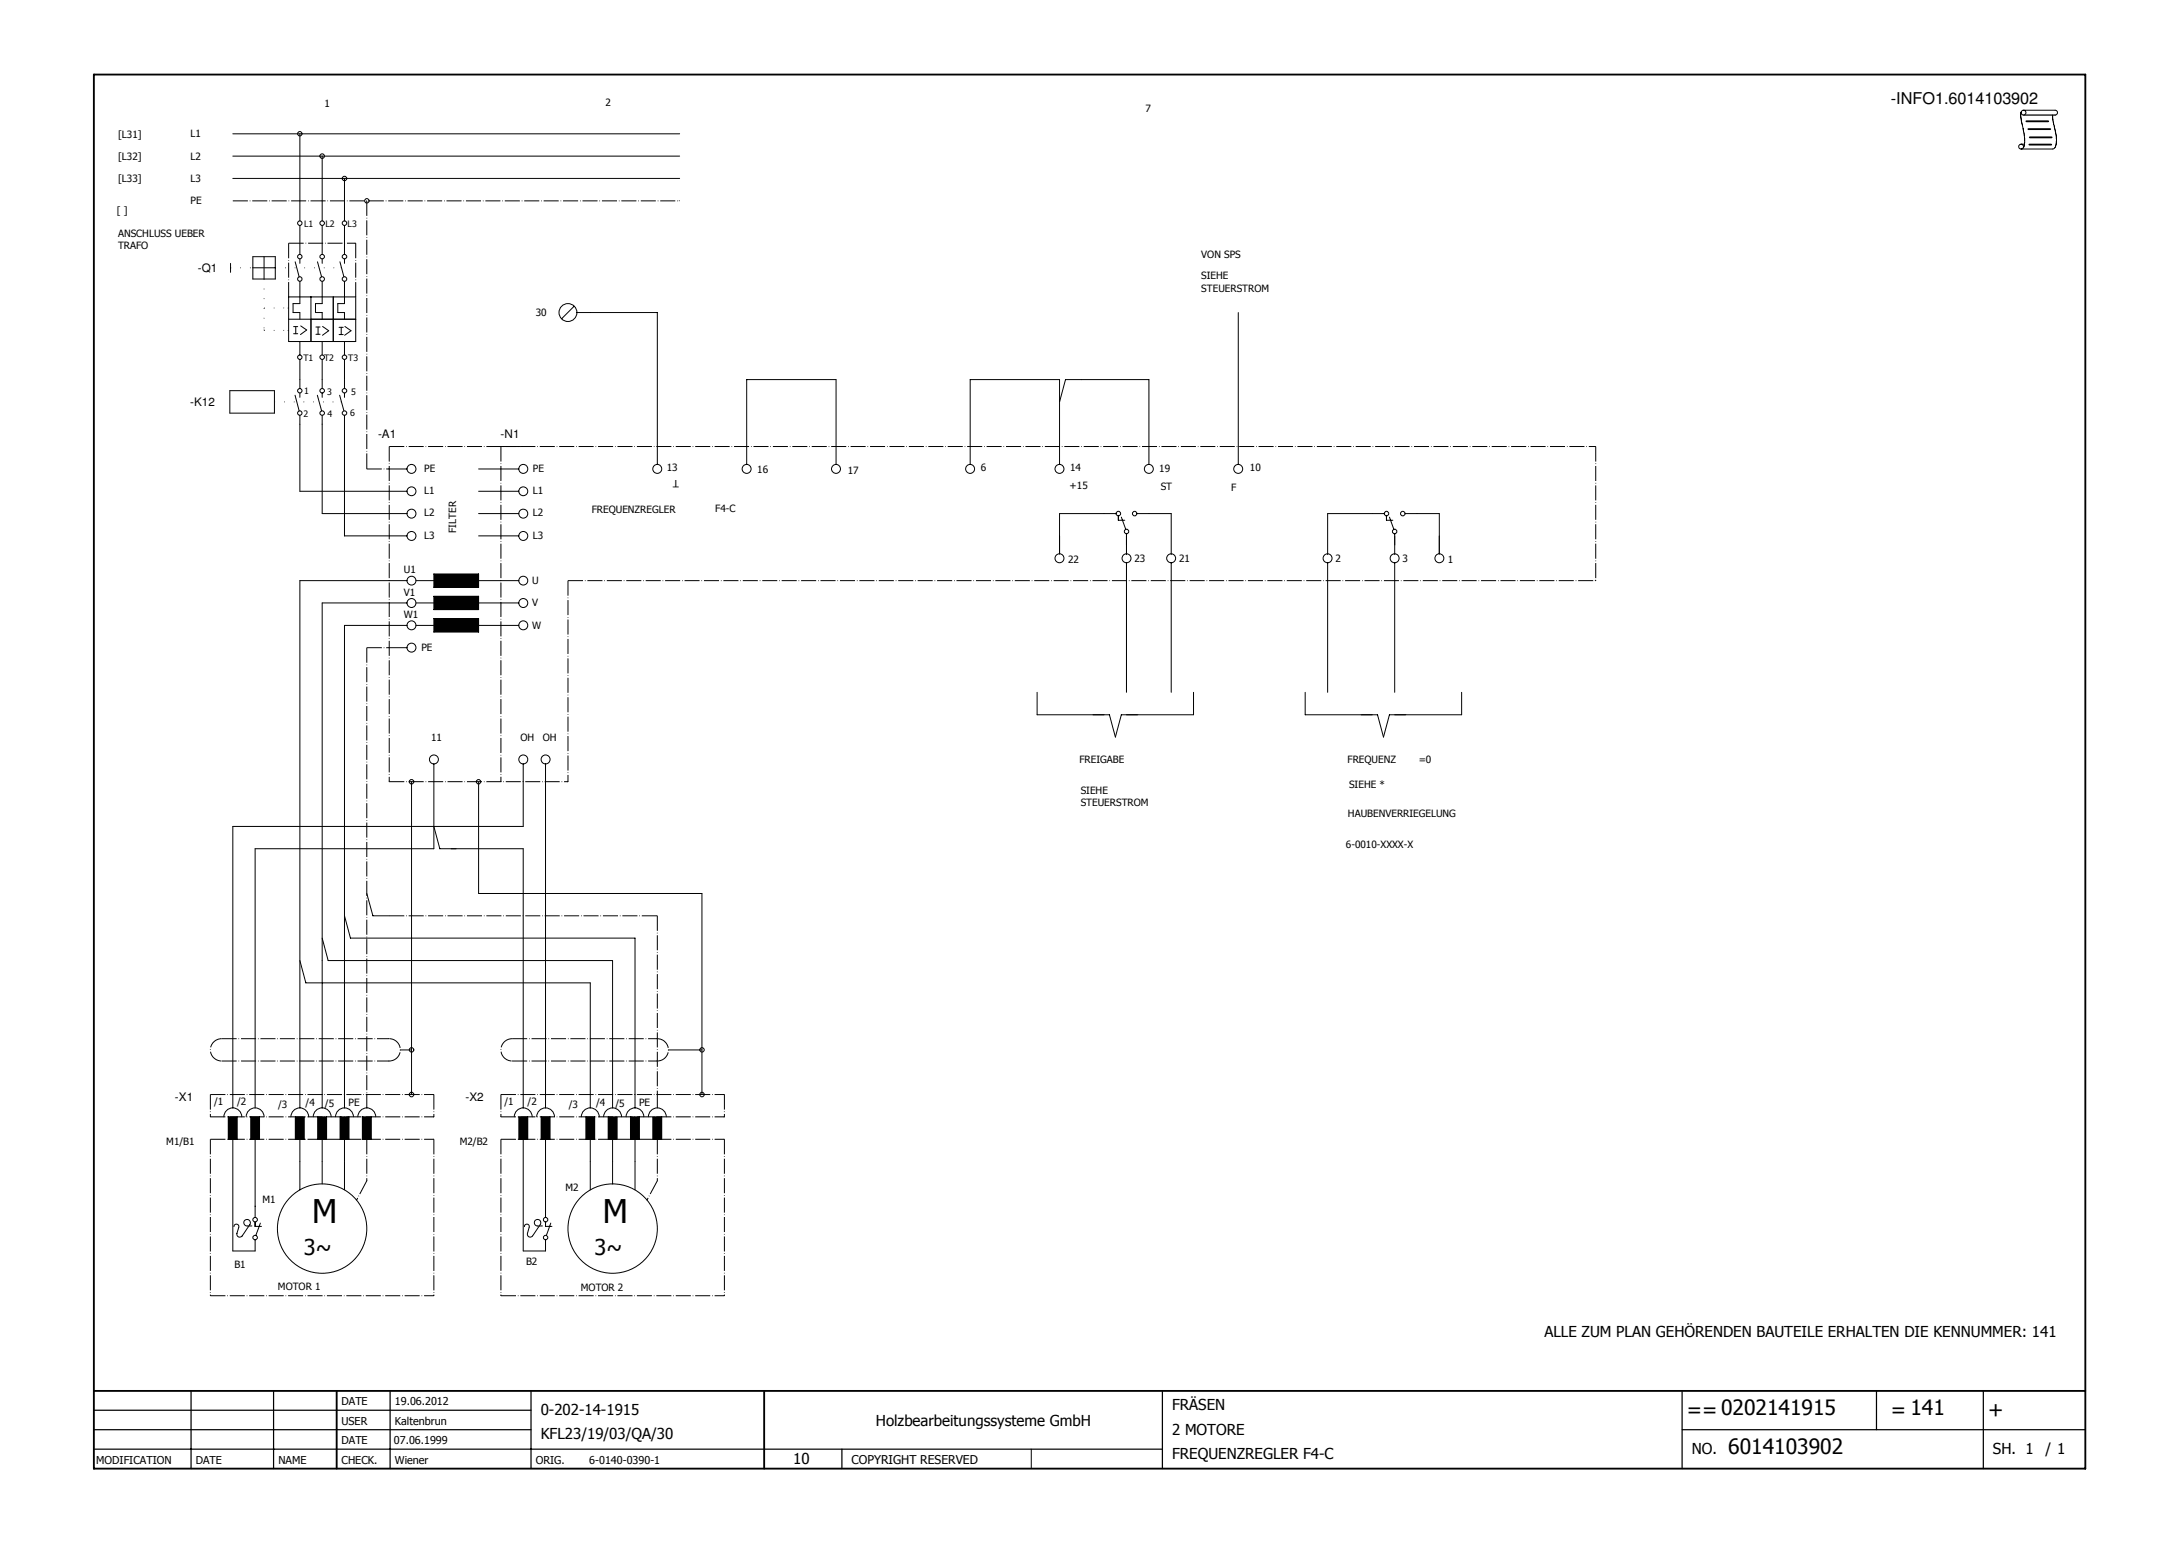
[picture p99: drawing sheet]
<svg xmlns="http://www.w3.org/2000/svg" width="297mm" height="211mm" viewBox="0 0 297 211" stroke-linecap="round" stroke-linejoin="round" font-family="sans-serif">
<defs><g id="words">
<g font-size="4.4">
<text x="42.6" y="166.7">M</text>
<text x="82.2" y="166.7">M</text>
</g>
<g font-size="3">
<text x="41.4" y="171.1">3~</text>
<text x="81" y="171.1">3~</text>
</g>
<g font-size="2.9">
<text x="230" y="193.2">==0202141915</text>
<text x="257.8" y="193.2">= 141</text>
<text x="271" y="193.2">+</text>
<text x="235.6" y="198.2">6014103902</text>
</g>
<text font-size="2.2" x="257.8" y="14.2">-INFO1.6014103902</text>
<g font-size="2.1">
<text x="210.5" y="182.3">ALLE ZUM PLAN GEHÖRENDEN BAUTEILE ERHALTEN DIE KENNUMMER: 141</text>
<text x="73.7" y="192.9">0-202-14-1915</text>
<text x="73.7" y="196.2">KFL23/19/03/QA/30</text>
<text x="119.4" y="194.4">Holzbearbeitungssysteme GmbH</text>
<text x="159.8" y="192.2">FRÄSEN</text>
<text x="159.8" y="195.5">2 MOTORE</text>
<text x="108.1" y="199.5">10</text>
<text x="159.8" y="198.9">FREQUENZREGLER F4-C</text>
<text x="230.6" y="198.2">NO.</text>
<text x="271.7" y="198.2">SH. 1</text>
<text x="278.8" y="198.2">/ 1</text>
</g>
<text font-size="1.7" x="116.1" y="199.5">COPYRIGHT RESERVED</text>
<g font-size="1.6">
<text x="27" y="37">-Q1</text>
<text x="25.9" y="55.3">-K12</text>
<text x="51.5" y="59.6">-A1</text>
<text x="68.2" y="59.6">-N1</text>
<text x="23.8" y="150">-X1</text>
<text x="63.4" y="150">-X2</text>
</g>
<g font-size="1.5">
<text x="46.6" y="191.6">DATE</text>
<text x="53.8" y="191.6">19.06.2012</text>
<text x="46.6" y="194.2">USER</text>
<text x="46.6" y="196.9">DATE</text>
<text x="53.7" y="196.9">07.06.1999</text>
<text x="53.8" y="194.2">Kaltenbrun</text>
<text x="13.1" y="199.5">MODIFICATION</text>
<text x="26.7" y="199.5">DATE</text>
<text x="38" y="199.5">NAME</text>
<text x="46.6" y="199.5">CHECK.</text>
<text x="53.8" y="199.5">Wiener</text>
<text x="73" y="199.5">ORIG.</text>
<text x="80.3" y="199.5">6-0140-0390-1</text>
</g>
<g font-size="1.4">
<text x="44.2" y="14.6">1</text>
<text x="82.6" y="14.4">2</text>
<text x="156.2" y="15.3">7</text>
<text x="16.1" y="18.8">[L31]</text>
<text x="16.1" y="21.8">[L32]</text>
<text x="26" y="18.7">L1</text>
<text x="26" y="21.7">L2</text>
<text x="15.9" y="29.1">[ ]</text>
<text x="16.1" y="24.8">[L33]</text>
<text x="26" y="27.8">PE</text>
<text x="26" y="24.8">L3</text>
<text x="16.1" y="32.4">ANSCHLUSS UEBER</text>
<text x="16.1" y="34">TRAFO</text>
<text x="163.8" y="35.2">VON SPS</text>
<text x="163.8" y="38.1">SIEHE</text>
<text x="163.8" y="39.7">STEUERSTROM</text>
<text x="73" y="43.1">30</text>
<text x="57.8" y="64.3">PE</text>
<text x="72.6" y="64.3">PE</text>
<text x="90.9" y="64.2">13</text>
<text x="92.6" y="65.5" transform="rotate(-180 92.6 65.5)">T</text>
<text x="103.2" y="64.4">16</text>
<text x="115.6" y="64.5">17</text>
<text x="133.7" y="64.3">6</text>
<text x="145.9" y="64.3">14</text>
<text x="158" y="64.4">19</text>
<text x="170.4" y="64.1">10</text>
<text x="57.8" y="67.3">L1</text>
<text x="57.8" y="70.4">L2</text>
<text x="72.6" y="67.4">L1</text>
<text x="72.6" y="70.4">L2</text>
<text x="80.7" y="69.9">FREQUENZREGLER</text>
<text x="97.5" y="69.8">F4-C</text>
<text x="145.8" y="66.7">+15</text>
<text x="158.2" y="66.8">ST</text>
<text x="167.8" y="67">F</text>
<text x="57.8" y="73.4">L3</text>
<text x="62.2" y="72.6" transform="rotate(-90 62.2 72.6)">FILTER</text>
<text x="72.6" y="73.5">L3</text>
<text x="145.6" y="76.7">22</text>
<text x="154.6" y="76.6">23</text>
<text x="160.7" y="76.6">21</text>
<text x="182" y="76.6">2</text>
<text x="191.2" y="76.6">3</text>
<text x="197.4" y="76.7">1</text>
<text x="55.1" y="81.2">V1</text>
<text x="55.1" y="78.2">U1</text>
<text x="72.5" y="79.6">U</text>
<text x="72.5" y="82.6">V</text>
<text x="55.1" y="84.2">W1</text>
<text x="57.4" y="88.7">PE</text>
<text x="72.5" y="85.7">W</text>
<text x="58.8" y="101">11</text>
<text x="70.9" y="101">OH</text>
<text x="74" y="101">OH</text>
<text x="147.1" y="104">FREIGABE</text>
<text x="183.7" y="104">FREQUENZ</text>
<text x="183.9" y="107.3">SIEHE *</text>
<text x="193.4" y="104">=0</text>
<text x="147.3" y="108.2">SIEHE</text>
<text x="147.3" y="109.8">STEUERSTROM</text>
<text x="183.8" y="111.4">HAUBENVERRIEGELUNG</text>
<text x="183.5" y="115.5">6-0010-XXXX-X</text>
<text x="29.2" y="150.7">/1</text>
<text x="32.3" y="150.7">/2</text>
<text x="37.9" y="151">/3</text>
<text x="41.7" y="150.8">/4</text>
<text x="44.3" y="150.8">/5</text>
<text x="47.5" y="150.7">PE</text>
<text x="68.8" y="150.7">/1</text>
<text x="71.9" y="150.7">/2</text>
<text x="77.5" y="151">/3</text>
<text x="81.3" y="150.8">/4</text>
<text x="83.9" y="150.8">/5</text>
<text x="87.1" y="150.7">PE</text>
<text x="22.7" y="156">M1/B1</text>
<text x="62.7" y="156.1">M2/B2</text>
<text x="35.8" y="164">M1</text>
<text x="77.1" y="162.3">M2</text>
<text x="32" y="172.8">B1</text>
<text x="71.7" y="172.5">B2</text>
<text x="37.9" y="175.8">MOTOR 1</text>
<text x="79.2" y="176">MOTOR 2</text>
</g>
<g font-size="1.2">
<text x="41.5" y="30.9">L1</text>
<text x="44.4" y="30.9">L2</text>
<text x="47.4" y="30.9">L3</text>
<text x="41.4" y="49.2">T1</text>
<text x="41.5" y="53.7">1</text>
<text x="44.2" y="49.2">T2</text>
<text x="44.6" y="53.8">3</text>
<text x="47.5" y="49.2">T3</text>
<text x="47.9" y="53.9">5</text>
<text x="41.4" y="56.8">2</text>
<text x="44.7" y="56.8">4</text>
<text x="47.7" y="56.7">6</text>
</g>
</g></defs>
<path d="M203 10l-190.4 190.4M12.7 112.2l125.9 88.2" fill="none" stroke="#fff" stroke-width=".14"/>
<path d="M12.8 10.2h271.5v190h-271.5zM12.8 189.6h271.5M45.9 189.6v10.6M104.2 189.6v10.6" fill="none" stroke="#010101" stroke-width=".25"/>
<g fill="none" stroke="#010101" stroke-width=".17">
<path d="M12.8 194.9h59.6M12.8 192.2h59.6M12.8 197.5h145.7M26 189.6v10.6M37.3 189.6v10.6M53.2 189.6v10.6M72.4 189.6v10.6M114.8 197.5v2.7M158.5 189.6v10.6M229.3 194.9h55M229.3 189.6v10.6M255.8 189.6v5.3"/>
<path d="M270.4 189.6v10.6"/>
</g>
<path d="M73.2 152.2a1.21 1.21 0 0 1 1.2-1.2 1.21 1.21 0 0 1 1.2 1.2M73.8 152.2h1.2v3.1h-1.2zM74.4 149.2v1.8M72.1 167.3l-.2 .8M140.6 197.5v2.7" fill="none" stroke="#010101" stroke-width=".14"/>
<path d="M73.8 152.2h1.2v3.1h-1.2z" fill="#010101"/>
<path d="M70.7 152.2h1.2v3.1h-1.2z" fill="none" stroke="#010101" stroke-width=".14"/>
<path d="M70.7 152.2h1.2v3.1h-1.2z" fill="#010101"/>
<g fill="none" stroke="#010101" stroke-width=".14">
<path d="M132.3 60.9v2.4M144.4 73.1v2.4M150.5 70h1.6M152.5 70.3v.6h.8M152.9 70.5l.6 1.7M153.6 72.8v1.5M153.6 76.7v2.5M155 70h1.6M159.7 76.7v2.5M149 97.4h2.2l.8 3.1 .9-3.1h2.2M74.4 104.1v2.5M70.1 152.2a1.22 1.22 0 0 1 1.2-1.2 1.22 1.22 0 0 1 1.2 1.2"/>
<path d="M71.3 149.2v1.8M73.6 166.9l-1 1.6a.39 .39 0 0 1-.5 .1 .39 .39 0 0 1-.2-.5"/>
<circle cx="132.2" cy="63.9" r=".61"/>
<circle cx="144.4" cy="76.1" r=".61"/>
<circle cx="152.5" cy="70" r=".31"/>
<circle cx="153.6" cy="72.4" r=".31"/>
<circle cx="153.6" cy="76.1" r=".61"/>
<circle cx="154.7" cy="70" r=".3"/>
<circle cx="159.7" cy="76.1" r=".61"/>
<circle cx="74.4" cy="103.5" r=".61"/>
</g>
<path d="M28.7 149.2v3" fill="none" stroke="#010101" stroke-width=".14" stroke-dasharray="2.1 .3 .1 .3" stroke-linecap="butt"/>
<path d="M28.6 152.1h.1v.2z" fill="#010101"/>
<g fill="none" stroke="#010101" stroke-width=".14">
<path d="M144.4 60.9v2.4"/>
<circle cx="144.4" cy="63.9" r=".61"/>
</g>
<path d="M28.7 149.2h30.4" fill="none" stroke="#010101" stroke-width=".14" stroke-dasharray="2.1 .3 .1 .3" stroke-linecap="butt"/>
<path d="M59 149.2h.2h-.2z" fill="#010101"/>
<g fill="none" stroke="#010101" stroke-width=".14">
<path d="M168.8 60.9v2.4M73.6 166.9a.44 .44 0 0 0-.1-.6 .44 .44 0 0 0-.7 .3 .44 .44 0 0 0 .5 .5"/>
<circle cx="168.8" cy="63.9" r=".61"/>
</g>
<path d="M28.7 152.2h30.4" fill="none" stroke="#010101" stroke-width=".14" stroke-dasharray="2.1 .3 .1 .3" stroke-linecap="butt"/>
<path d="M59 152.2l.2 .1h-.2z" fill="#010101"/>
<g fill="none" stroke="#010101" stroke-width=".14">
<path d="M156.6 60.9v2.4M73.3 167.1h.6"/>
<circle cx="156.6" cy="63.9" r=".61"/>
</g>
<path d="M28.7 155.3v21.3" fill="none" stroke="#010101" stroke-width=".14" stroke-dasharray="2.1 .3 .1 .3" stroke-linecap="butt"/>
<path d="M28.6 176.5h.1v.2z" fill="#010101"/>
<path d="M147.5 51.7h-2.3l-.8 3.1" fill="none" stroke="#010101" stroke-width=".14"/>
<path d="M28.7 176.6h30.4" fill="none" stroke="#010101" stroke-width=".14" stroke-dasharray="2.1 .3 .1 .3" stroke-linecap="butt"/>
<path d="M59 176.6l.2 .1h-.2z" fill="#010101"/>
<g fill="none" stroke="#010101" stroke-width=".14">
<path d="M187.1 70h1.6M189 70.3v.6h.9M189.4 70.5l.6 1.7M190.1 72.8v1.5M191.5 70h1.7M196.2 73.1v2.4M74.4 106.6v42.6M74.4 155.3v9.1"/>
<circle cx="189" cy="70" r=".31"/>
<circle cx="190.1" cy="72.4" r=".3"/>
<circle cx="191.2" cy="70" r=".31"/>
<circle cx="196.2" cy="76.1" r=".61"/>
</g>
<path d="M30.2 141.6h22.9" fill="none" stroke="#010101" stroke-width=".14" stroke-dasharray="2.1 .3 .1 .3" stroke-linecap="butt"/>
<path d="M52.9 141.6h.2h-.2z" fill="#010101"/>
<g fill="none" stroke="#010101" stroke-width=".14">
<path d="M190.1 76.7v2.5"/>
<circle cx="190.1" cy="76.1" r=".61"/>
</g>
<path d="M77.4 79.2h140.1" fill="none" stroke="#010101" stroke-width=".14" stroke-dasharray="2.1 .3 .1 .3" stroke-linecap="butt"/>
<path d="M217.4 79.1l.2 .1h-.2z" fill="#010101"/>
<g fill="none" stroke="#010101" stroke-width=".14">
<path d="M181 76.7v2.5"/>
<circle cx="181" cy="76.1" r=".61"/>
</g>
<path d="M77.4 79.2v27.4M30.2 141.6a1.52 1.52 0 0 0-1.5 1.5 1.52 1.52 0 0 0 1.5 1.5" fill="none" stroke="#010101" stroke-width=".14" stroke-dasharray="2.1 .3 .1 .3" stroke-linecap="butt"/>
<path d="M77.4 106.4h.1l-.1 .2z" fill="#010101"/>
<g fill="none" stroke="#010101" stroke-width=".14">
<path d="M31.7 18.2h60.9M31.7 21.3h60.9M31.7 24.3h60.9M53.1 63.9h2.4M185.6 97.4h2.2l.8 3.1 .8-3.1h2.2"/>
<circle cx="56.1" cy="63.9" r=".61"/>
</g>
<path d="M31.7 27.4h60.9" fill="none" stroke="#010101" stroke-width=".14" stroke-dasharray="2.1 .3 .1 .3" stroke-linecap="butt"/>
<path d="M92.5 27.3l.2 .1h-.2z" fill="#010101"/>
<g fill="none" stroke="#010101" stroke-width=".14">
<path d="M80.5 42.6h9.1v18.3M53.1 67h2.4M53.1 70h2.4M53.1 73.1h2.4M53.1 79.2h2.4M68.3 67h2.4M68.3 70h2.4M68.3 73.1h2.4M68.3 79.2h2.4M68.3 63.9h2.4M53.1 82.2h2.4M53.1 85.3h2.4"/>
<path d="M53.1 88.3h2.4M68.3 82.2h2.4M68.3 85.3h2.4M59.1 115.7h-24.3v33.5M71.3 112.7h-39.6v36.5M50 127.9h36.6v21.3M80.5 134v15.2M83.5 130.9v18.3M31.7 155.3v15.2h3.1v-1.5M34.8 155.3v10.7M80.5 155.3v3M83.5 155.3v3"/>
<path d="M86.6 155.3v3M34.3 167.1h-.6a.45 .45 0 0 1-.5-.5 .45 .45 0 0 1 .7-.4 .45 .45 0 0 1 .2 .7l-1.1 1.6a.4 .4 0 0 1-.5 .1 .4 .4 0 0 1-.2-.5l.3-.8a.34 .34 0 0 0-.3-.4 .34 .34 0 0 0-.4 .3M34.8 166.6v.6h.8M35.5 166.7l-.6 1.7"/>
<circle cx="56.1" cy="70" r=".61"/>
<circle cx="56.1" cy="73.1" r=".61"/>
<circle cx="56.1" cy="67" r=".6"/>
<circle cx="56.1" cy="79.2" r=".6"/>
<circle cx="71.3" cy="63.9" r=".61"/>
<circle cx="71.3" cy="70" r=".61"/>
<circle cx="71.3" cy="73.1" r=".61"/>
<circle cx="71.3" cy="67" r=".61"/>
<circle cx="71.3" cy="79.2" r=".61"/>
<circle cx="56.1" cy="88.3" r=".61"/>
<circle cx="56.1" cy="85.2" r=".61"/>
<circle cx="56.1" cy="82.2" r=".61"/>
<circle cx="71.3" cy="85.2" r=".61"/>
<circle cx="71.3" cy="82.2" r=".61"/>
<circle cx="65.2" cy="106.6" r=".3"/>
<circle cx="34.8" cy="166.3" r=".31"/>
<circle cx="34.8" cy="168.7" r=".31"/>
</g>
<path d="M69.8 144.6h19.8M89.6 144.6a1.52 1.52 0 0 0 1.5-1.5 1.52 1.52 0 0 0-1.5-1.5" fill="none" stroke="#010101" stroke-width=".14" stroke-dasharray="2.1 .3 .1 .3" stroke-linecap="butt"/>
<path d="M89.5 144.6h.1l-.1 .1z" fill="#010101"/>
<g fill="none" stroke="#010101" stroke-width=".14">
<path d="M74.4 164.4v1.6M74.4 166.6v.6h.8M74.4 169v1.5M75.1 166.7l-.6 1.7"/>
<circle cx="74.4" cy="166.3" r=".31"/>
<circle cx="74.4" cy="168.7" r=".3"/>
</g>
<path d="M89.6 124.8v24.4" fill="none" stroke="#010101" stroke-width=".14" stroke-dasharray="2.1 .3 .1 .3" stroke-linecap="butt"/>
<path d="M89.6 149.1v.1z" fill="#010101"/>
<g fill="none" stroke="#010101" stroke-width=".14">
<path d="M40.9 18.2v9.2M40.9 57.8v9.2h12.2M59.1 104.1v2.5M59.1 112.7l.9 3h2.2M40.9 130.9l.8 3.1h2.2M43.9 127.9l.8 3h2.3M50 121.8l.8 3h2.3M95.7 121.8v27.4M91.1 143.1h4.6"/>
<circle cx="59.2" cy="103.5" r=".61"/>
</g>
<path d="M98.7 149.2v3" fill="none" stroke="#010101" stroke-width=".14" stroke-dasharray="2.1 .3 .1 .3" stroke-linecap="butt"/>
<path d="M98.7 152.1h.1l-.1 .2z" fill="#010101"/>
<path d="M40.9 79.2v70M47 124.8l.8 3.1h2.2" fill="none" stroke="#010101" stroke-width=".14"/>
<path d="M68.3 155.3h30.4" fill="none" stroke="#010101" stroke-width=".14" stroke-dasharray="2.1 .3 .1 .3" stroke-linecap="butt"/>
<path d="M98.6 155.2l.2 .1h-.2z" fill="#010101"/>
<g fill="none" stroke="#010101" stroke-width=".14">
<path d="M40.9 155.3v3"/>
<circle cx="56.1" cy="106.6" r=".31"/>
</g>
<path d="M98.7 155.3v21.3" fill="none" stroke="#010101" stroke-width=".14" stroke-dasharray="2.1 .3 .1 .3" stroke-linecap="butt"/>
<path d="M98.7 176.5h.1l-.1 .2z" fill="#010101"/>
<g fill="none" stroke="#010101" stroke-width=".14">
<path d="M43.9 21.3v6.1M47 24.3v3.1M43.9 57.8v12.2h9.2M47 57.8v15.3h6.1M78.3 41.7l-1.7 1.8M78.6 42.6h1.9M89.6 60.9v2.4M101.8 60.9v-9.2h12.2v9.2M132.3 60.9v-9.2h12.1v9.2M150.5 70h-6.1v5.5M43.9 82.2v67M47 85.3v63.9"/>
<path d="M141.4 94.4v3h9.1M43.9 134h36.6M47 130.9h36.5M43.9 155.3v3M47 155.3v3"/>
<circle cx="77.4" cy="42.6" r="1.22"/>
<circle cx="89.6" cy="63.9" r=".61"/>
</g>
<path d="M50 63.9h3.1" fill="none" stroke="#010101" stroke-width=".14" stroke-dasharray="2.1 .3 .1 .3" stroke-linecap="butt"/>
<path d="M52.9 63.9h.2l-.2 .1z" fill="#010101"/>
<path d="M50 27.4v36.5" fill="none" stroke="#010101" stroke-width=".14" stroke-dasharray="2.1 .3 .1 .3" stroke-linecap="butt"/>
<path d="M50 63.8h.1l-.1 .2z" fill="#010101"/>
<g fill="none" stroke="#010101" stroke-width=".14">
<path d="M275.5 15.3a6.9 6.9 0 0 0 .3 2.4v.2a3.6 3.6 0 0 1 0 2.2M275.5 19.7h.5M275.8 15h4.3a.33 .33 0 0 1 .4 .4 .33 .33 0 0 1-.4 .3M279.8 15.7l.2 1.2a5.3 5.3 0 0 1 .1 3.2l-.3 .2h-4.3M153.6 73.1v2.5"/>
<circle cx="275.5" cy="20" r=".33"/>
<circle cx="275.8" cy="15.4" r=".33"/>
</g>
<path d="M275.9 15.7h4.3" fill="none" stroke="#010101" stroke-width=".17"/>
<path d="M276.2 16.5h3M276.5 17.6h3M276.6 19.7h3M276.7 18.7h3" fill="none" stroke="#010101" stroke-width=".25"/>
<path d="M50 88.3v60.9" fill="none" stroke="#010101" stroke-width=".14" stroke-dasharray="2.1 .3 .1 .3" stroke-linecap="butt"/>
<path d="M50 149.1h.1l-.1 .1z" fill="#010101"/>
<path d="M153.6 79.2v15.2M153.6 97.4h9.1" fill="none" stroke="#010101" stroke-width=".14"/>
<path d="M53.1 60.9h18.2" fill="none" stroke="#010101" stroke-width=".14" stroke-dasharray="2.1 .3 .1 .3" stroke-linecap="butt"/>
<path d="M71.2 60.8l.2 .1h-.2z" fill="#010101"/>
<path d="M53.1 60.9v45.7" fill="none" stroke="#010101" stroke-width=".14" stroke-dasharray="2.1 .3 .1 .3" stroke-linecap="butt"/>
<path d="M53 106.4h.1v.2z" fill="#010101"/>
<path d="M147.5 51.7h9.1v9.2M40.9 79.2h12.2M43.9 82.2h9.2M47 85.3h6.1" fill="none" stroke="#010101" stroke-width=".14"/>
<path d="M50 88.3h3.1" fill="none" stroke="#010101" stroke-width=".14" stroke-dasharray="2.1 .3 .1 .3" stroke-linecap="butt"/>
<path d="M52.9 88.3h.2h-.2z" fill="#010101"/>
<path d="M156.6 70h3.1" fill="none" stroke="#010101" stroke-width=".14"/>
<path d="M53.1 106.6h24.3" fill="none" stroke="#010101" stroke-width=".14" stroke-dasharray="2.1 .3 .1 .3" stroke-linecap="butt"/>
<path d="M77.3 106.5l.2 .1h-.2z" fill="#010101"/>
<path d="M53.1 124.8h36.5" fill="none" stroke="#010101" stroke-width=".14" stroke-dasharray="2.1 .3 .1 .3" stroke-linecap="butt"/>
<path d="M89.5 124.8h.1l-.1 .1z" fill="#010101"/>
<path d="M159.7 70v5.6" fill="none" stroke="#010101" stroke-width=".14"/>
<path d="M30.2 144.6h22.9M53.1 144.6a1.52 1.52 0 0 0 1.5-1.5 1.52 1.52 0 0 0-1.5-1.5" fill="none" stroke="#010101" stroke-width=".14" stroke-dasharray="2.1 .3 .1 .3" stroke-linecap="butt"/>
<path d="M52.9 144.6h.2l-.2 .1z" fill="#010101"/>
<path d="M168.8 42.6v18.3M56.7 79.2h2.4M59.1 78.2h6.1v1.9h-6.1zM159.7 79.2v15.2M181 70v5.6M181 79.2v15.2M56.7 82.2h2.4M56.7 85.3h2.4M162.7 94.4v3M177.9 94.4v3h9.2M56.1 106.6v42.6M54.6 143.1h1.5" fill="none" stroke="#010101" stroke-width=".14"/>
<path d="M59.1 78.2h6.1v1.9h-6.1z" fill="#010101"/>
<path d="M181 70h6.1M59.1 81.3h6.1v1.8h-6.1z" fill="none" stroke="#010101" stroke-width=".14"/>
<path d="M59.1 81.3h6.1v1.8h-6.1z" fill="#010101"/>
<path d="M59.1 84.3h6.1v1.9h-6.1z" fill="none" stroke="#010101" stroke-width=".14"/>
<path d="M59.1 84.3h6.1v1.9h-6.1z" fill="#010101"/>
<path d="M190.1 73.1v2.5M190.1 79.2v15.2M59.1 106.6v9.1" fill="none" stroke="#010101" stroke-width=".14"/>
<path d="M59.1 149.2v3" fill="none" stroke="#010101" stroke-width=".14" stroke-dasharray="2.1 .3 .1 .3" stroke-linecap="butt"/>
<path d="M59.1 152.1h.1l-.1 .2z" fill="#010101"/>
<path d="M190.1 97.4h9.1" fill="none" stroke="#010101" stroke-width=".14"/>
<path d="M28.7 155.3h30.4" fill="none" stroke="#010101" stroke-width=".14" stroke-dasharray="2.1 .3 .1 .3" stroke-linecap="butt"/>
<path d="M59 155.2l.2 .1h-.2z" fill="#010101"/>
<path d="M59.1 155.3v21.3" fill="none" stroke="#010101" stroke-width=".14" stroke-dasharray="2.1 .3 .1 .3" stroke-linecap="butt"/>
<path d="M59.1 176.5h.1l-.1 .2z" fill="#010101"/>
<path d="M193.2 70h3v5.5M199.2 94.4v3M61.5 115.7h9.8M65.2 106.6v15.2" fill="none" stroke="#010101" stroke-width=".14"/>
<path d="M217.5 60.9v18.3" fill="none" stroke="#010101" stroke-width=".14" stroke-dasharray="2.1 .3 .1 .3" stroke-linecap="butt"/>
<path d="M217.5 79h.1l-.1 .2z" fill="#010101"/>
<g fill="none" stroke="#010101" stroke-width=".14">
<path d="M65.2 121.8h30.5"/>
<circle cx="40.9" cy="18.2" r=".3"/>
</g>
<path d="M68.3 60.9h149.2" fill="none" stroke="#010101" stroke-width=".14" stroke-dasharray="2.1 .3 .1 .3" stroke-linecap="butt"/>
<path d="M217.4 60.8l.2 .1h-.2z" fill="#010101"/>
<path d="M68.3 60.9v45.7" fill="none" stroke="#010101" stroke-width=".14" stroke-dasharray="2.1 .3 .1 .3" stroke-linecap="butt"/>
<path d="M68.2 106.4h.1v.2z" fill="#010101"/>
<g fill="none" stroke="#010101" stroke-width=".14">
<path d="M31.3 53.3v3M40.2 53.9l.6 2.1M40.9 51.7v1.3M43.9 53.6v.6M43.9 56.6v1.2M47 53.6v.6M65.2 63.9h3.1"/>
<circle cx="43.9" cy="21.3" r=".31"/>
<circle cx="47" cy="24.3" r=".31"/>
<circle cx="40.9" cy="53.3" r=".3"/>
<circle cx="43.9" cy="53.3" r=".31"/>
<circle cx="47" cy="56.3" r=".31"/>
</g>
<path d="M37.4 54.8h9.2" fill="none" stroke="#010101" stroke-width=".14" stroke-dasharray=".1 1.2 .1 1.2" stroke-linecap="butt"/>
<path d="M46.4 54.7l.2 .1h-.2z" fill="#010101"/>
<g fill="none" stroke="#010101" stroke-width=".14">
<path d="M36 35v3M40.9 35.3v.6M43.9 27.4v2.7M31.3 53.3h6.1v3h-6.1M40.9 53.6v.6M40.9 56.6v1.2M43.1 44.6h.5M43.3 53.9l.5 2.1M43.9 40.5v.9M43.9 51.7v1.3M45.4 43.5h3.1v3.1M46.3 53.9l.6 2.1"/>
<path d="M47 51.7v1.3M47 56.6v1.2M65.2 67h3.1"/>
<circle cx="40.9" cy="56.3" r=".3"/>
<circle cx="43.9" cy="56.3" r=".31"/>
<circle cx="47" cy="53.3" r=".31"/>
</g>
<path d="M37.5 36.5h9.1" fill="none" stroke="#010101" stroke-width=".14" stroke-dasharray=".1 1.2 .1 1.2" stroke-linecap="butt"/>
<path d="M46.4 36.5h.2h-.2z" fill="#010101"/>
<g fill="none" stroke="#010101" stroke-width=".14">
<path d="M31.4 35.9v1.2M34.5 36.5h3M37.5 35v3h-3M40.2 35.7l.6 2M40.9 30.7v4M43.9 38.3v2.2M47 27.4v2.7M47 30.7v4M39.3 46.6h3.1M39.9 41.4v1.2M40.3 44.5v1M40.9 46.6v1.8"/>
<path d="M40.9 49v2.7M41.8 45l-.8 .6M42.4 40.5v3h3v3.1M43 42.6h.9M43 41.4h.9M43.9 49v2.7M45.4 40.5h-6.1v3M46.2 45.6h.6M46.5 44.6v1M47 40.5v.9M47 42.6v.9M47 46.6v1.8"/>
<path d="M47.9 45.1l-.9 .6M48.5 40.5v3"/>
<circle cx="40.9" cy="35" r=".3"/>
<circle cx="43.9" cy="38" r=".31"/>
<circle cx="47" cy="30.4" r=".31"/>
<circle cx="40.9" cy="48.7" r=".3"/>
</g>
<path d="M39.3 33.2h9.2" fill="none" stroke="#010101" stroke-width=".14" stroke-dasharray="2.1 .3 .1 .3" stroke-linecap="butt"/>
<path d="M48.4 33.1l.1 .1h-.1z" fill="#010101"/>
<path d="M48.5 33.2v7.3" fill="none" stroke="#010101" stroke-width=".14" stroke-dasharray="2.1 .3 .1 .3" stroke-linecap="butt"/>
<path d="M48.5 40.3v.2z" fill="#010101"/>
<path d="M44.8 45.1l-.8 .6M45.4 43.5v3.1M46.2 44.6h.6" fill="none" stroke="#010101" stroke-width=".14"/>
<path d="M39.3 33.2v7.3" fill="none" stroke="#010101" stroke-width=".14" stroke-dasharray="2.1 .3 .1 .3" stroke-linecap="butt"/>
<path d="M39.3 40.3h.1l-.1 .2z" fill="#010101"/>
<path d="M34.5 35v3M43.9 35.3v.6M47 38.3v2.2M39.3 43.5h9.2M40 45.5h.6M41 44.4l.8 .6M45.4 40.5h3.1M46 42.6h1M47 44.5l.9 .6" fill="none" stroke="#010101" stroke-width=".14"/>
<path d="M31.4 36.5h3.1" fill="none" stroke="#010101" stroke-width=".14" stroke-dasharray=".1 1.2 .1 1.2" stroke-linecap="butt"/>
<path d="M34.4 36.5h.1h-.1z" fill="#010101"/>
<g fill="none" stroke="#010101" stroke-width=".14">
<path d="M34.5 35h3M40.9 27.4v2.7M43.3 35.7l.5 2M39.3 43.5v3.1M40 44.5h.6M40.9 40.5v.9M40.9 42.6v.9M42.4 43.5v3.1h3M43 41.4v1.2M45.4 40.5v3M46 41.4h1M47 49v2.7"/>
<circle cx="40.9" cy="30.4" r=".3"/>
<circle cx="43.9" cy="35" r=".31"/>
<circle cx="47" cy="38" r=".31"/>
<circle cx="43.9" cy="48.7" r=".31"/>
</g>
<path d="M36 42h3.3" fill="none" stroke="#010101" stroke-width=".14" stroke-dasharray=".1 1.2 .1 1.2" stroke-linecap="butt"/>
<path d="M39.2 41.9l.2 .1h-.2z" fill="#010101"/>
<path d="M40.9 38.3v2.2M43.9 30.7v4M47 35.3v.6M39.9 42.6h1M43.4 44.6v1M43.9 46.6v1.8M45.4 40.5v3M46 41.4v1.2" fill="none" stroke="#010101" stroke-width=".14"/>
<path d="M36 45h3.3" fill="none" stroke="#010101" stroke-width=".14" stroke-dasharray=".1 1.2 .1 1.2" stroke-linecap="butt"/>
<path d="M39.2 45h.2l-.2 .1z" fill="#010101"/>
<g fill="none" stroke="#010101" stroke-width=".14">
<path d="M46.3 35.7l.6 2M43.1 45.6h.5M43.9 42.6v.9M44 44.5l.8 .6M45.4 46.6h3.1"/>
<circle cx="40.9" cy="38" r=".3"/>
<circle cx="43.9" cy="30.4" r=".31"/>
<circle cx="47" cy="35" r=".31"/>
<circle cx="47" cy="48.7" r=".31"/>
</g>
<path d="M36 38v7" fill="none" stroke="#010101" stroke-width=".14" stroke-dasharray=".1 1.2 .1 1.2" stroke-linecap="butt"/>
<path d="M36 44.9v.2z" fill="#010101"/>
<g fill="none" stroke="#010101" stroke-width=".14">
<path d="M39.9 41.4h1M42.4 43.5v3.1M65.2 70h3.1M65.2 73.1h3.1M65.2 79.2h3.1M101.8 60.9v2.4M114 60.9v2.4M65.2 82.2h3.1M47 158.3v3.9"/>
<circle cx="50" cy="27.4" r=".3"/>
<circle cx="101.8" cy="63.9" r=".61"/>
<circle cx="114" cy="63.9" r=".61"/>
</g>
<path d="M50 161l-1.4 2.6" fill="none" stroke="#010101" stroke-width=".14" stroke-dasharray="2.1 .3 .1 .3" stroke-linecap="butt"/>
<path d="M48.6 163.5h.1l-.1 .1z" fill="#010101"/>
<path d="M50 155.3v5.7" fill="none" stroke="#010101" stroke-width=".14" stroke-dasharray="2.1 .3 .1 .3" stroke-linecap="butt"/>
<path d="M50 160.8h.1l-.1 .2z" fill="#010101"/>
<g fill="none" stroke="#010101" stroke-width=".14">
<path d="M65.2 85.3h3.1M40.9 158.3v3.9M43.9 158.3v3.1"/>
<circle cx="43.9" cy="167.5" r="6.1"/>
</g>
<path d="M68.3 149.2v3" fill="none" stroke="#010101" stroke-width=".14" stroke-dasharray="2.1 .3 .1 .3" stroke-linecap="butt"/>
<path d="M68.2 152.1h.1v.2z" fill="#010101"/>
<path d="M48.8 152.2a1.22 1.22 0 0 1 1.2-1.2 1.22 1.22 0 0 1 1.2 1.2M49.4 152.2h1.2v3.1h-1.2zM50 149.2v1.8" fill="none" stroke="#010101" stroke-width=".14"/>
<path d="M49.4 152.2h1.2v3.1h-1.2z" fill="#010101"/>
<path d="M46.4 152.2h1.2v3.1h-1.2z" fill="none" stroke="#010101" stroke-width=".14"/>
<path d="M46.4 152.2h1.2v3.1h-1.2z" fill="#010101"/>
<path d="M45.7 152.2a1.22 1.22 0 0 1 1.3-1.2 1.22 1.22 0 0 1 1.2 1.2M47 149.2v1.8" fill="none" stroke="#010101" stroke-width=".14"/>
<path d="M68.3 149.2h30.4" fill="none" stroke="#010101" stroke-width=".14" stroke-dasharray="2.1 .3 .1 .3" stroke-linecap="butt"/>
<path d="M98.6 149.2h.2h-.2z" fill="#010101"/>
<path d="M68.3 152.2h30.4" fill="none" stroke="#010101" stroke-width=".14" stroke-dasharray="2.1 .3 .1 .3" stroke-linecap="butt"/>
<path d="M98.6 152.2l.2 .1h-.2z" fill="#010101"/>
<path d="M42.7 152.2a1.22 1.22 0 0 1 1.2-1.2 1.22 1.22 0 0 1 1.2 1.2M43.3 152.2h1.2v3.1h-1.2zM43.9 149.2v1.8" fill="none" stroke="#010101" stroke-width=".14"/>
<path d="M43.3 152.2h1.2v3.1h-1.2z" fill="#010101"/>
<path d="M68.3 155.3v21.3" fill="none" stroke="#010101" stroke-width=".14" stroke-dasharray="2.1 .3 .1 .3" stroke-linecap="butt"/>
<path d="M68.2 176.5h.1v.2z" fill="#010101"/>
<path d="M39.7 152.2a1.21 1.21 0 0 1 1.2-1.2 1.21 1.21 0 0 1 1.2 1.2M40.3 152.2h1.2v3.1h-1.2zM40.9 149.2v1.8" fill="none" stroke="#010101" stroke-width=".14"/>
<path d="M40.3 152.2h1.2v3.1h-1.2z" fill="#010101"/>
<path d="M68.3 176.6h30.4" fill="none" stroke="#010101" stroke-width=".14" stroke-dasharray="2.1 .3 .1 .3" stroke-linecap="butt"/>
<path d="M98.6 176.6h.2l-.2 .1z" fill="#010101"/>
<g fill="none" stroke="#010101" stroke-width=".14">
<circle cx="56.1" cy="149.2" r=".31"/>
<circle cx="56.1" cy="143.1" r=".31"/>
</g>
<path d="M69.8 141.6h19.8" fill="none" stroke="#010101" stroke-width=".14" stroke-dasharray="2.1 .3 .1 .3" stroke-linecap="butt"/>
<path d="M89.5 141.6h.1h-.1z" fill="#010101"/>
<path d="M34.2 152.2h1.2v3.1h-1.2zM34.8 149.2v1.8" fill="none" stroke="#010101" stroke-width=".14"/>
<path d="M34.2 152.2h1.2v3.1h-1.2z" fill="#010101"/>
<path d="M31.1 152.2h1.2v3.1h-1.2zM33.6 152.2a1.22 1.22 0 0 1 1.2-1.2 1.22 1.22 0 0 1 1.2 1.2" fill="none" stroke="#010101" stroke-width=".14"/>
<path d="M69.8 141.6a1.52 1.52 0 0 0-1.5 1.5 1.52 1.52 0 0 0 1.5 1.5" fill="none" stroke="#010101" stroke-width=".14" stroke-dasharray="2.1 .3 .1 .3" stroke-linecap="butt"/>
<path d="M31.1 152.2h1.2v3.1h-1.2z" fill="#010101"/>
<g fill="none" stroke="#010101" stroke-width=".14">
<path d="M71.3 104.1v2.5M30.5 152.2a1.22 1.22 0 0 1 1.2-1.2 1.22 1.22 0 0 1 1.3 1.2M31.7 149.2v1.8M86.6 158.3v3.9"/>
<circle cx="71.3" cy="103.5" r=".61"/>
</g>
<path d="M89.6 155.3v5.7" fill="none" stroke="#010101" stroke-width=".14" stroke-dasharray="2.1 .3 .1 .3" stroke-linecap="butt"/>
<path d="M89.6 160.8v.2z" fill="#010101"/>
<path d="M89.6 161l-1.4 2.6" fill="none" stroke="#010101" stroke-width=".14" stroke-dasharray="2.1 .3 .1 .3" stroke-linecap="butt"/>
<path d="M88.2 163.5h.1l-.1 .1z" fill="#010101"/>
<g fill="none" stroke="#010101" stroke-width=".14">
<path d="M71.3 106.6v6.1M80.5 158.3v3.9M83.5 158.3v3.1M89 152.2h1.2v3.1h-1.2zM89.6 149.2v1.8"/>
<circle cx="83.5" cy="167.5" r="6.1"/>
</g>
<path d="M89 152.2h1.2v3.1h-1.2z" fill="#010101"/>
<path d="M71.3 115.7v33.5M85.9 152.2h1.3v3.1h-1.3zM88.4 152.2a1.22 1.22 0 0 1 1.2-1.2 1.22 1.22 0 0 1 1.2 1.2" fill="none" stroke="#010101" stroke-width=".14"/>
<path d="M85.9 152.2h1.3v3.1h-1.3z" fill="#010101"/>
<path d="M71.3 155.3v15.2M82.3 152.2a1.22 1.22 0 0 1 1.2-1.2 1.22 1.22 0 0 1 1.2 1.2M82.9 152.2h1.2v3.1h-1.2zM83.5 149.2v1.8M85.3 152.2a1.21 1.21 0 0 1 1.3-1.2 1.21 1.21 0 0 1 1.2 1.2M86.6 149.2v1.8" fill="none" stroke="#010101" stroke-width=".14"/>
<path d="M82.9 152.2h1.2v3.1h-1.2z" fill="#010101"/>
<path d="M79.9 152.2h1.2v3.1h-1.2zM71.3 170.5h3.1" fill="none" stroke="#010101" stroke-width=".14"/>
<path d="M79.9 152.2h1.2v3.1h-1.2z" fill="#010101"/>
<g fill="none" stroke="#010101" stroke-width=".14">
<path d="M79.2 152.2a1.22 1.22 0 0 1 1.3-1.2 1.22 1.22 0 0 1 1.2 1.2M80.5 149.2v1.8M71.5 167.2a.33 .33 0 0 1 .4-.3 .33 .33 0 0 1 .2 .4"/>
<circle cx="95.7" cy="149.2" r=".31"/>
<circle cx="95.7" cy="143.1" r=".3"/>
</g>
<use href="#words"/>
</svg>
